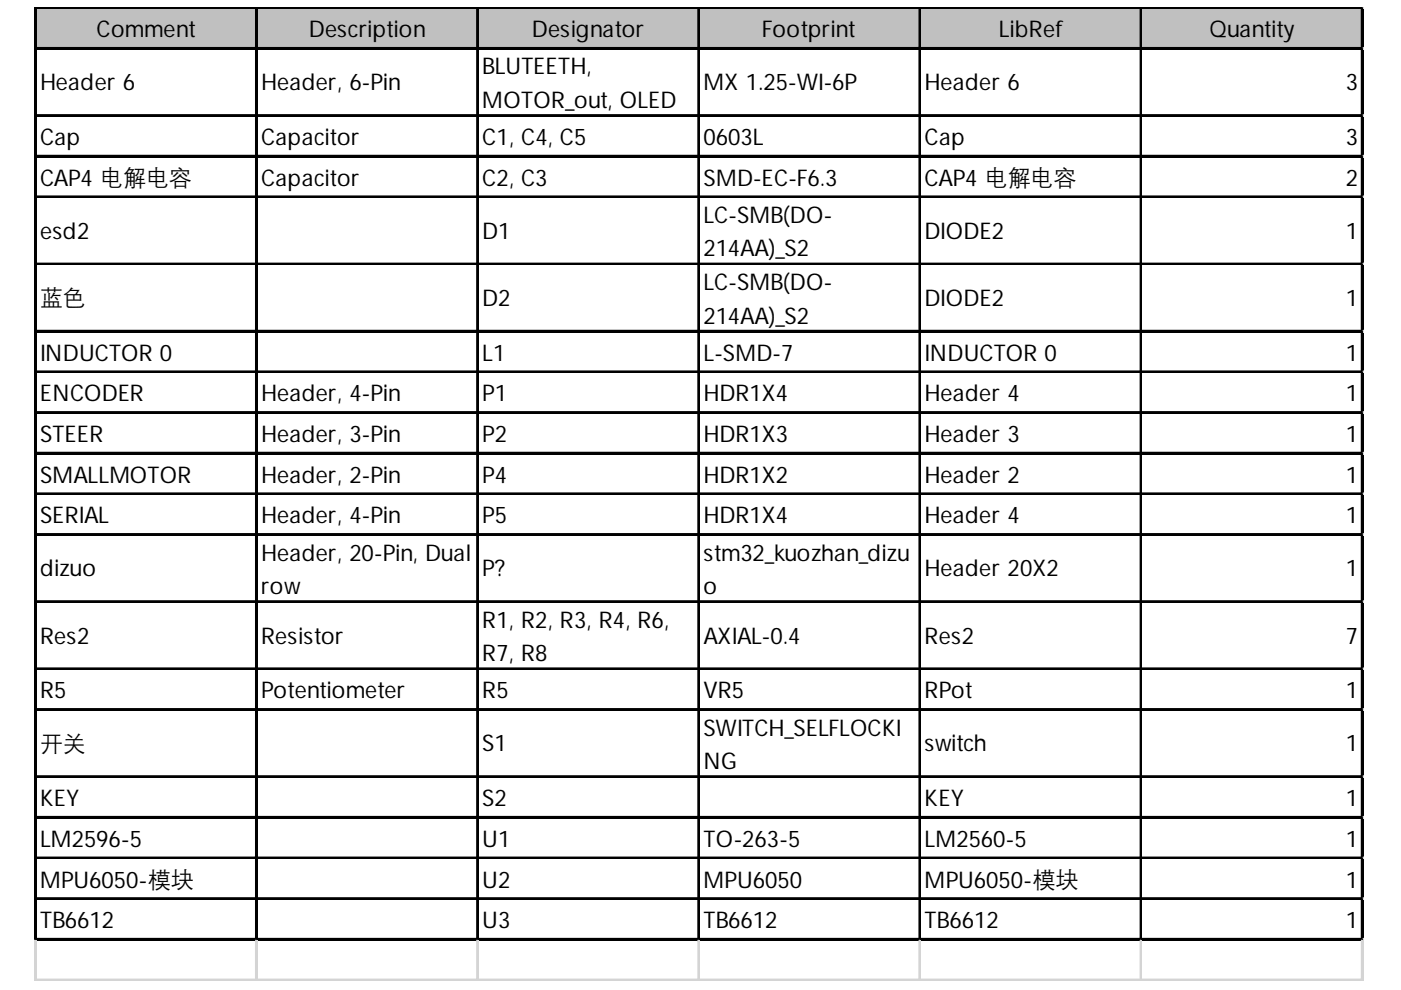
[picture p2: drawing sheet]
<svg xmlns="http://www.w3.org/2000/svg" width="297mm" height="210mm" viewBox="0 0 297 210" stroke-linecap="round" stroke-linejoin="round" font-family="sans-serif">
<defs><g id="words">
<g font-size="4.9">
<text x="20.5" y="7.9">Comment</text>
<text x="65.5" y="7.9">Description</text>
<text x="112.8" y="7.9">Designator</text>
<text x="161.5" y="7.9">Footprint</text>
<text x="211.8" y="7.9">LibRef</text>
<text x="256.4" y="7.9">Quantity</text>
<text x="102.3" y="15.8">BLUTEETH,</text>
<text x="8.5" y="19.1">Header 6</text>
<text x="55.4" y="19.1">Header, 6-Pin</text>
<text x="102.3" y="22.9">MOTOR_out, OLED</text>
<text x="149.2" y="19.1">MX 1.25-WI-6P</text>
<text x="196" y="19.1">Header 6</text>
<text x="285.3" y="19.1">3</text>
<text x="8.5" y="30.8">Cap</text>
<text x="55.4" y="30.8">Capacitor</text>
<text x="102.3" y="30.8">C1, C4, C5</text>
<text x="149.2" y="30.8">0603L</text>
<text x="196" y="30.8">Cap</text>
<text x="285.3" y="30.8">3</text>
<text x="8.5" y="39.4">CAP4 电解电容</text>
<text x="55.4" y="39.4">Capacitor</text>
<text x="102.3" y="39.4">C2, C3</text>
<text x="149.2" y="39.4">SMD-EC-F6.3</text>
<text x="196" y="39.4">CAP4 电解电容</text>
<text x="285.3" y="39.4">2</text>
<text x="149.2" y="47.3">LC-SMB(DO-</text>
<text x="8.5" y="50.6">esd2</text>
<text x="102.3" y="50.6">D1</text>
<text x="196" y="50.6">DIODE2</text>
<text x="285.3" y="50.6">1</text>
<text x="149.2" y="54.4">214AA)_S2</text>
<text x="8.5" y="64.7">蓝色</text>
<text x="102.3" y="64.9">D2</text>
<text x="149.2" y="61.5">LC-SMB(DO-</text>
<text x="196" y="64.9">DIODE2</text>
<text x="285.3" y="64.9">1</text>
<text x="149.2" y="68.6">214AA)_S2</text>
<text x="8.5" y="76.5">INDUCTOR 0</text>
<text x="102.3" y="76.5">L1</text>
<text x="149.2" y="76.5">L-SMD-7</text>
<text x="196" y="76.5">INDUCTOR 0</text>
<text x="285.3" y="76.5">1</text>
<text x="8.5" y="85.1">ENCODER</text>
<text x="55.4" y="85.1">Header, 4-Pin</text>
<text x="102.3" y="85.1">P1</text>
<text x="149.2" y="85.1">HDR1X4</text>
<text x="196" y="85.1">Header 4</text>
<text x="285.3" y="85.1">1</text>
<text x="8.5" y="93.7">STEER</text>
<text x="55.4" y="93.7">Header, 3-Pin</text>
<text x="102.3" y="93.7">P2</text>
<text x="149.2" y="93.7">HDR1X3</text>
<text x="196" y="93.7">Header 3</text>
<text x="285.3" y="93.7">1</text>
<text x="8.5" y="102.3">SMALLMOTOR</text>
<text x="55.4" y="102.3">Header, 2-Pin</text>
<text x="102.3" y="102.3">P4</text>
<text x="149.2" y="102.3">HDR1X2</text>
<text x="196" y="102.3">Header 2</text>
<text x="285.3" y="102.3">1</text>
<text x="8.5" y="111">SERIAL</text>
<text x="55.4" y="111">Header, 4-Pin</text>
<text x="102.3" y="111">P5</text>
<text x="149.2" y="111">HDR1X4</text>
<text x="196" y="111">Header 4</text>
<text x="285.3" y="111">1</text>
<text x="55.4" y="118.8">Header, 20-Pin, Dual</text>
<text x="149.2" y="118.8">stm32_kuozhan_dizu</text>
<text x="8.5" y="122.2">dizuo</text>
<text x="55.4" y="126">row</text>
<text x="102.3" y="122.2">P?</text>
<text x="149.2" y="126">o</text>
<text x="196" y="122.2">Header 20X2</text>
<text x="285.3" y="122.2">1</text>
<text x="8.5" y="136.5">Res2</text>
<text x="55.4" y="136.5">Resistor</text>
<text x="102.3" y="133.1">R1, R2, R3, R4, R6,</text>
<text x="149.2" y="136.5">AXIAL-0.4</text>
<text x="196" y="136.5">Res2</text>
<text x="285.3" y="136.5">7</text>
<text x="102.3" y="140.2">R7, R8</text>
<text x="8.5" y="148.1">R5</text>
<text x="55.4" y="148.1">Potentiometer</text>
<text x="102.3" y="148.1">R5</text>
<text x="149.2" y="148.1">VR5</text>
<text x="196" y="148.1">RPot</text>
<text x="285.3" y="148.1">1</text>
<text x="149.2" y="155.9">SWITCH_SELFLOCKI</text>
<text x="8.5" y="159.1">开关</text>
<text x="102.3" y="159.3">S1</text>
<text x="196" y="159.3">switch</text>
<text x="285.3" y="159.3">1</text>
<text x="149.2" y="163.1">NG</text>
<text x="8.5" y="170.9">KEY</text>
<text x="102.3" y="170.9">S2</text>
<text x="196" y="170.9">KEY</text>
<text x="285.3" y="170.9">1</text>
<text x="8.5" y="179.6">LM2596-5</text>
<text x="102.3" y="179.6">U1</text>
<text x="149.2" y="179.6">TO-263-5</text>
<text x="196" y="179.6">LM2560-5</text>
<text x="285.3" y="179.6">1</text>
<text x="8.5" y="188.2">MPU6050-模块</text>
<text x="102.3" y="188.2">U2</text>
<text x="149.2" y="188.2">MPU6050</text>
<text x="196" y="188.2">MPU6050-模块</text>
<text x="285.3" y="188.2">1</text>
<text x="8.5" y="196.8">TB6612</text>
<text x="102.3" y="196.8">U3</text>
<text x="149.2" y="196.8">TB6612</text>
<text x="196" y="196.8">TB6612</text>
<text x="285.3" y="196.8">1</text>
</g>
</g></defs>
<path d="M7.7 1.8h281.4v8.7h-281.4z" fill="#c0c0c0"/>
<g fill="none" stroke="#000" stroke-width=".38">
<path d="M7.4 1.5v197.9M7.5 1.5v197.9M7.7 1.5h281.4M7.7 10.1h281.4M54.2 1.9v197.5M54.4 1.9v197.5M101.1 1.9v197.5M101.3 1.9v197.5M148 1.9v197.5M148.2 1.9v197.5M194.9 1.9v197.5M195.1 1.9v197.5"/>
<path d="M241.8 1.9v197.5M242 1.9v197.5M288.7 1.9v197.5M288.9 1.9v197.5M7.7 24.4h281.4M7.7 33h281.4M7.7 41.6h281.4M7.7 55.9h281.4M7.7 70.1h281.4M7.7 78.7h281.4M7.7 87.3h281.4M7.7 96h281.4"/>
<path d="M7.7 104.6h281.4M7.7 113.2h281.4M7.7 127.5h281.4M7.7 141.7h281.4M7.7 150.3h281.4M7.7 164.6h281.4M7.7 173.2h281.4M7.7 181.8h281.4M7.7 190.4h281.4M7.7 199h281.4"/>
</g>
<g fill="none" stroke="#000" stroke-width=".37">
<path d="M7.7 1.7h281.4M7.7 10.3h281.4M7.7 24.6h281.4M7.7 33.2h281.4M7.7 41.8h281.4M7.7 56.1h281.4M7.7 70.3h281.4M7.7 78.9h281.4M7.7 87.5h281.4M7.7 96.2h281.4M7.7 104.8h281.4M7.7 113.4h281.4"/>
<path d="M7.7 127.6h281.4M7.7 141.9h281.4M7.7 150.5h281.4M7.7 164.7h281.4M7.7 173.4h281.4M7.7 182h281.4M7.7 190.6h281.4M7.7 199.2h281.4"/>
</g>
<g fill="none" stroke="#d4d4d4" stroke-width=".38">
<path d="M289.1 1.5h.1M7.4 199.4v8.6M7.5 199.4v8.6M54.2 199.4v8.6M54.4 199.4v8.6M101.1 199.4v8.6M101.3 199.4v8.6M148 199.4v8.6M148.2 199.4v8.6M194.9 199.4v8.6M195.1 199.4v8.6M241.8 199.4v8.6"/>
<path d="M242 199.4v8.6M288.7 199.4v8.6M288.9 199.4v8.6"/>
</g>
<path d="M289.1 1.5v.4z" fill="#d4d4d4"/>
<path d="M289.1 10.1h.1" fill="none" stroke="#d4d4d4" stroke-width=".38"/>
<path d="M289.1 10.1v.4z" fill="#d4d4d4"/>
<path d="M289.1 24.4h.1" fill="none" stroke="#d4d4d4" stroke-width=".38"/>
<path d="M289.1 24.4v.4z" fill="#d4d4d4"/>
<path d="M289.1 33h.1" fill="none" stroke="#d4d4d4" stroke-width=".38"/>
<path d="M289.1 33v.4z" fill="#d4d4d4"/>
<path d="M289.1 41.6h.1" fill="none" stroke="#d4d4d4" stroke-width=".38"/>
<path d="M289.1 41.6v.4z" fill="#d4d4d4"/>
<path d="M289.1 55.9h.1" fill="none" stroke="#d4d4d4" stroke-width=".38"/>
<path d="M289.1 55.9v.3z" fill="#d4d4d4"/>
<path d="M289.1 70.1h.1" fill="none" stroke="#d4d4d4" stroke-width=".38"/>
<path d="M289.1 70.1v.4z" fill="#d4d4d4"/>
<path d="M289.1 78.7h.1" fill="none" stroke="#d4d4d4" stroke-width=".38"/>
<path d="M289.1 78.7v.4z" fill="#d4d4d4"/>
<path d="M289.1 87.3h.1" fill="none" stroke="#d4d4d4" stroke-width=".38"/>
<path d="M289.1 87.3v.4z" fill="#d4d4d4"/>
<path d="M289.1 96h.1" fill="none" stroke="#d4d4d4" stroke-width=".38"/>
<path d="M289.1 96v.3z" fill="#d4d4d4"/>
<path d="M289.1 104.6h.1" fill="none" stroke="#d4d4d4" stroke-width=".38"/>
<path d="M289.1 104.6v.4z" fill="#d4d4d4"/>
<path d="M289.1 113.2h.1" fill="none" stroke="#d4d4d4" stroke-width=".38"/>
<path d="M289.1 113.2v.4z" fill="#d4d4d4"/>
<path d="M289.1 127.5h.1" fill="none" stroke="#d4d4d4" stroke-width=".38"/>
<path d="M289.1 127.5v.3z" fill="#d4d4d4"/>
<path d="M289.1 141.7h.1" fill="none" stroke="#d4d4d4" stroke-width=".38"/>
<path d="M289.1 141.7v.4z" fill="#d4d4d4"/>
<path d="M289.1 150.3h.1" fill="none" stroke="#d4d4d4" stroke-width=".38"/>
<path d="M289.1 150.3v.4z" fill="#d4d4d4"/>
<path d="M289.1 164.6h.1" fill="none" stroke="#d4d4d4" stroke-width=".38"/>
<path d="M289.1 164.6v.3z" fill="#d4d4d4"/>
<path d="M289.1 173.2h.1" fill="none" stroke="#d4d4d4" stroke-width=".38"/>
<path d="M289.1 173.2v.3z" fill="#d4d4d4"/>
<path d="M289.1 181.8h.1" fill="none" stroke="#d4d4d4" stroke-width=".38"/>
<path d="M289.1 181.8v.4z" fill="#d4d4d4"/>
<path d="M289.1 190.4h.1" fill="none" stroke="#d4d4d4" stroke-width=".38"/>
<path d="M289.1 190.4v.4z" fill="#d4d4d4"/>
<path d="M289.1 199h.1" fill="none" stroke="#d4d4d4" stroke-width=".38"/>
<path d="M289.1 199v.4z" fill="#d4d4d4"/>
<path d="M7.4 207.7h281.7" fill="none" stroke="#d4d4d4" stroke-width=".38"/>
<path d="M7.4 207.8h281.7" fill="none" stroke="#d4d4d4" stroke-width=".36"/>
<use href="#words"/>
</svg>
